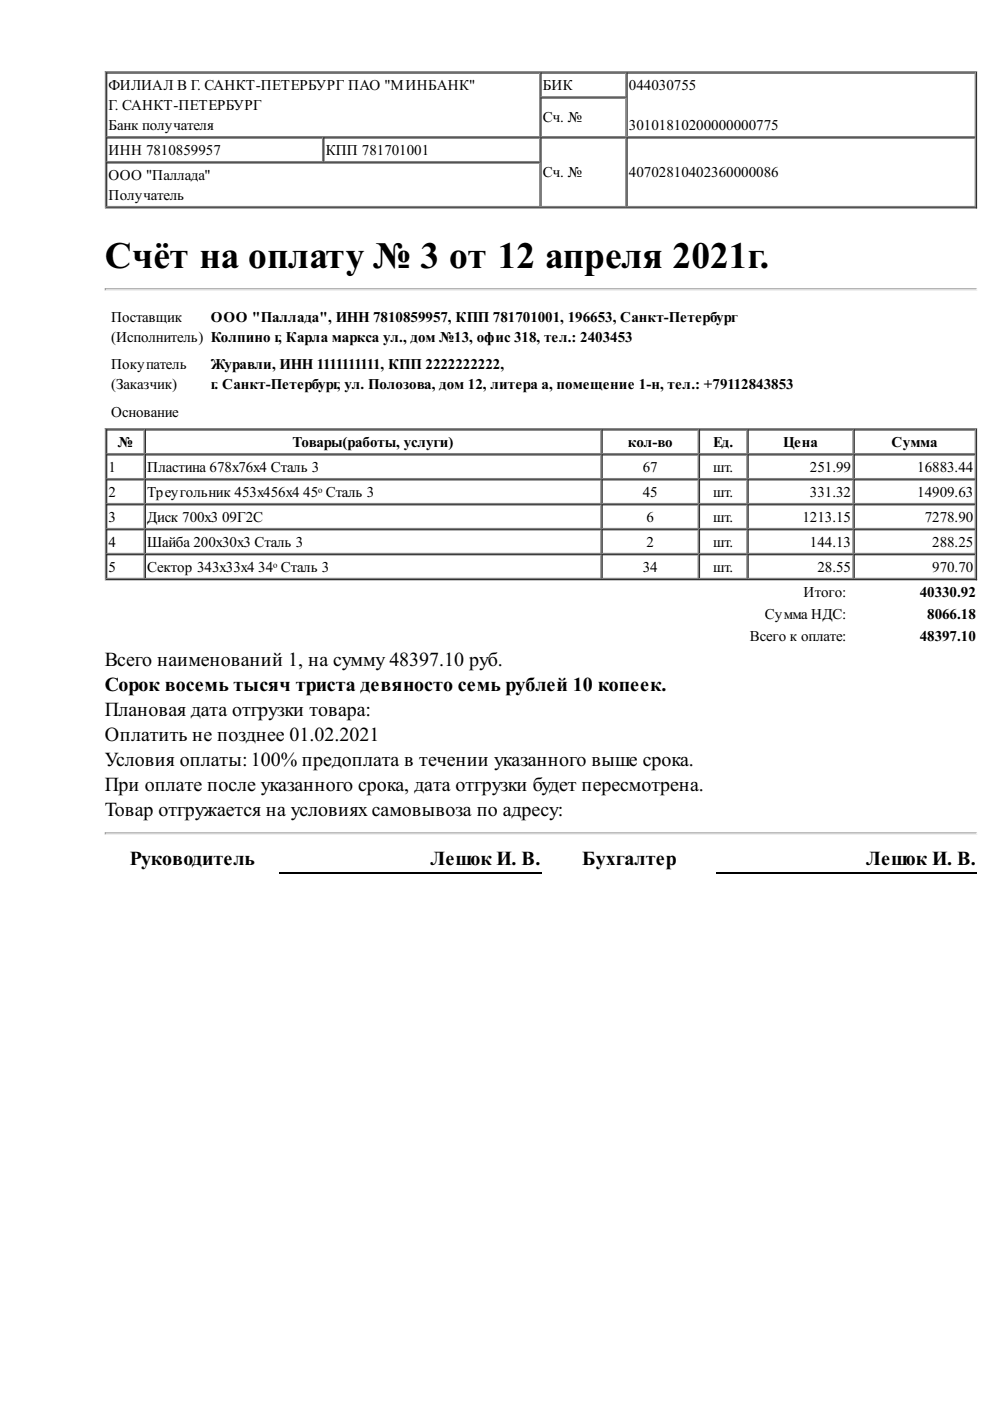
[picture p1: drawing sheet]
<svg xmlns="http://www.w3.org/2000/svg" width="210mm" height="297mm" viewBox="0 0 210 297" stroke-linecap="round" stroke-linejoin="round" font-family="sans-serif">
<defs><g id="words">
<text font-size="7.9" x="22.2" y="56.9">Счёт на оплату № 3 от 12 апреля 2021г.</text>
<g font-size="4.2">
<text x="22.2" y="141.3">Всего наименований 1, на сумму 48397.10 руб.</text>
<text x="22.2" y="146.6">Сорок восемь тысяч триста девяносто семь рублей 10 копеек.</text>
<text x="22.2" y="151.9">Плановая дата отгрузки товара:</text>
<text x="22.2" y="157.2">Оплатить не позднее 01.02.2021</text>
<text x="22.2" y="162.5">Условия оплаты:100% предоплата в течении указанного выше срока.</text>
<text x="22.2" y="167.7">При оплате после указанного срока, дата отгрузки будет пересмотрена.</text>
<text x="22.2" y="173">Товар отгружается на условиях самовывоза по адресу:</text>
<text x="27.5" y="183.4">Руководитель</text>
<text x="91.3" y="183.4">Лешок И. В.</text>
<text x="123.4" y="183.4">Бухгалтер</text>
<text x="183.6" y="183.4">Лешок И. В.</text>
</g>
<g font-size="3.2">
<text x="23" y="19">ФИЛИАЛ В Г. САНКТ-ПЕТЕРБУРГ ПАО &quot;МИНБАНК&quot;</text>
<text x="23" y="23.3">Г. САНКТ-ПЕТЕРБУРГ</text>
<text x="115.1" y="19">БИК</text>
<text x="133.3" y="19">044030755</text>
<text x="23" y="27.5">Банк получателя</text>
<text x="115.1" y="25.9">Сч. №</text>
<text x="133.3" y="27.5">30101810200000000775</text>
<text x="23" y="32.8">ИНН 7810859957</text>
<text x="69.1" y="32.8">КПП 781701001</text>
<text x="23" y="38.1">ООО &quot;Паллада&quot;</text>
<text x="115.1" y="37.6">Сч. №</text>
<text x="133.3" y="37.6">40702810402360000086</text>
<text x="23" y="42.3">Получатель</text>
<text x="23.5" y="68.3">Поставщик</text>
<text x="44.7" y="68.3">ООО &quot;Паллада&quot;, ИНН 7810859957, КПП 781701001, 196653, Санкт-Петербург</text>
<text x="23.5" y="72.5">(Исполнитель) Колпино г, Карла маркса ул., дом №13, офис 318, тел.: 2403453</text>
<text x="23.5" y="78.3">Покупатель</text>
<text x="23.5" y="82.5">(Заказчик)</text>
<text x="44.7" y="78.3">Журавли, ИНН 1111111111, КПП 2222222222,</text>
<text x="44.7" y="82.5">г. Санкт-Петербург, ул. Полозова, дом 12, литера а, помещение 1-н, тел.: +79112843853</text>
<text x="23.5" y="88.4">Основание</text>
<text x="25" y="94.7">№</text>
<text x="62" y="94.7">Товары(работы, услуги)</text>
<text x="133.1" y="94.7">кол-во</text>
<text x="151.2" y="94.7">Ед.</text>
<text x="166" y="94.7">Цена</text>
<text x="189" y="94.7">Сумма</text>
<text x="23" y="100">1</text>
<text x="31.2" y="100">Пластина 678x76x4 Сталь 3</text>
<text x="136.3" y="100">67</text>
<text x="151.2" y="100">шт.</text>
<text x="171.7" y="100">251.99</text>
<text x="194.5" y="100">16883.44</text>
<text x="23" y="105.3">2</text>
<text x="31.2" y="105.3">Треугольник 453x456x4</text>
<text x="64.3" y="105.3">45ᵒ Сталь 3</text>
<text x="136.3" y="105.3">45</text>
<text x="151.2" y="105.3">шт.</text>
<text x="171.7" y="105.3">331.32</text>
<text x="194.5" y="105.3">14909.63</text>
<text x="23" y="110.6">3</text>
<text x="31.2" y="110.6">Диск 700x3</text>
<text x="47.1" y="110.6">09Г2С</text>
<text x="137.1" y="110.6">6</text>
<text x="151.2" y="110.6">шт.</text>
<text x="170.1" y="110.6">1213.15</text>
<text x="196.1" y="110.6">7278.90</text>
<text x="23" y="115.9">4</text>
<text x="31.2" y="115.9">Шайба 200x30x3 Сталь 3</text>
<text x="137.1" y="115.9">2</text>
<text x="151.2" y="115.9">шт.</text>
<text x="171.7" y="115.9">144.13</text>
<text x="197.6" y="115.9">288.25</text>
<text x="23" y="121.2">5</text>
<text x="31.2" y="121.2">Сектор 343x33x4</text>
<text x="54.8" y="121.2">34ᵒ Сталь 3</text>
<text x="136.3" y="121.2">34</text>
<text x="151.2" y="121.2">шт.</text>
<text x="173.3" y="121.2">28.55</text>
<text x="197.6" y="121.2">970.70</text>
<text x="162.2" y="131.2">Сумма НДС:</text>
<text x="170.4" y="126.5">Итого:</text>
<text x="195" y="126.5">40330.92</text>
<text x="196.6" y="131.2">8066.18</text>
<text x="159" y="136">Всего к оплате:</text>
<text x="195" y="136">48397.10</text>
</g>
</g></defs>
<path d="M22.2 15.2h185M22.4 15.1v29.1M114.4 15.3v28.6M132.7 15.3v28.6M206.8 15.3v28.6M22.5 29h184.4M22.5 34.3h92.1M68.4 29.1v5.3M114.6 20.5h18.2M22.5 43.8h184.4" fill="none" stroke="#808080" stroke-width=".26"/>
<path d="M22.5 15.5h184.4M22.6 15.3v28.6M114.7 15.3v28.6M133 15.3v28.6M207 15.1v29.1M22.5 29.2h184.4M22.5 34.5h92.1M68.7 29.1v5.3M114.6 20.8h18.2M22.2 44.1h185" fill="none" stroke="#2c2c2c" stroke-width=".26"/>
<path d="M22.2 61.3h185" fill="none" stroke="#9a9a9a" stroke-width=".26"/>
<path d="M22.2 61.5h185" fill="none" stroke="#eee" stroke-width=".26"/>
<path d="M22.2 61.1h.3v.3l-.3 .2z" fill="#9a9a9a"/>
<path d="M207.2 61.1v.5h-.3v-.2z" fill="#eee"/>
<g fill="none" stroke="#808080" stroke-width=".26">
<path d="M22.2 90.9h185M22.4 90.8v32.2M22.5 96.2h184.4M30.6 91v31.8M127.4 91v31.8M148 91v31.8M158.4 91v31.8M180.8 91v31.8M206.8 91v31.8M22.5 101.5h184.4M22.5 106.8h184.4M22.5 112.1h184.4"/>
<path d="M22.5 117.3h184.4M22.5 122.6h184.4"/>
</g>
<g fill="none" stroke="#2c2c2c" stroke-width=".26">
<path d="M22.5 91.1h184.4M22.5 96.4h184.4M22.6 91v31.8M30.8 91v31.8M127.7 91v31.8M148.3 91v31.8M158.6 91v31.8M181.1 91v31.8M207 90.8v32.2M22.5 101.7h184.4M22.5 107h184.4M22.5 112.3h184.4"/>
<path d="M22.5 117.6h184.4M22.2 122.9h185"/>
</g>
<path d="M22.2 176.6h185" fill="none" stroke="#9a9a9a" stroke-width=".26"/>
<path d="M22.2 176.9h185" fill="none" stroke="#eee" stroke-width=".26"/>
<path d="M22.2 176.5h.3v.2l-.3 .3z" fill="#9a9a9a"/>
<path d="M206.9 176.7l.3-.2v.5h-.3z" fill="#eee"/>
<path d="M59.3 185.1h55.5M151.9 185.1h55.3" fill="none" stroke="#000" stroke-width=".26"/>
<use href="#words"/>
</svg>
